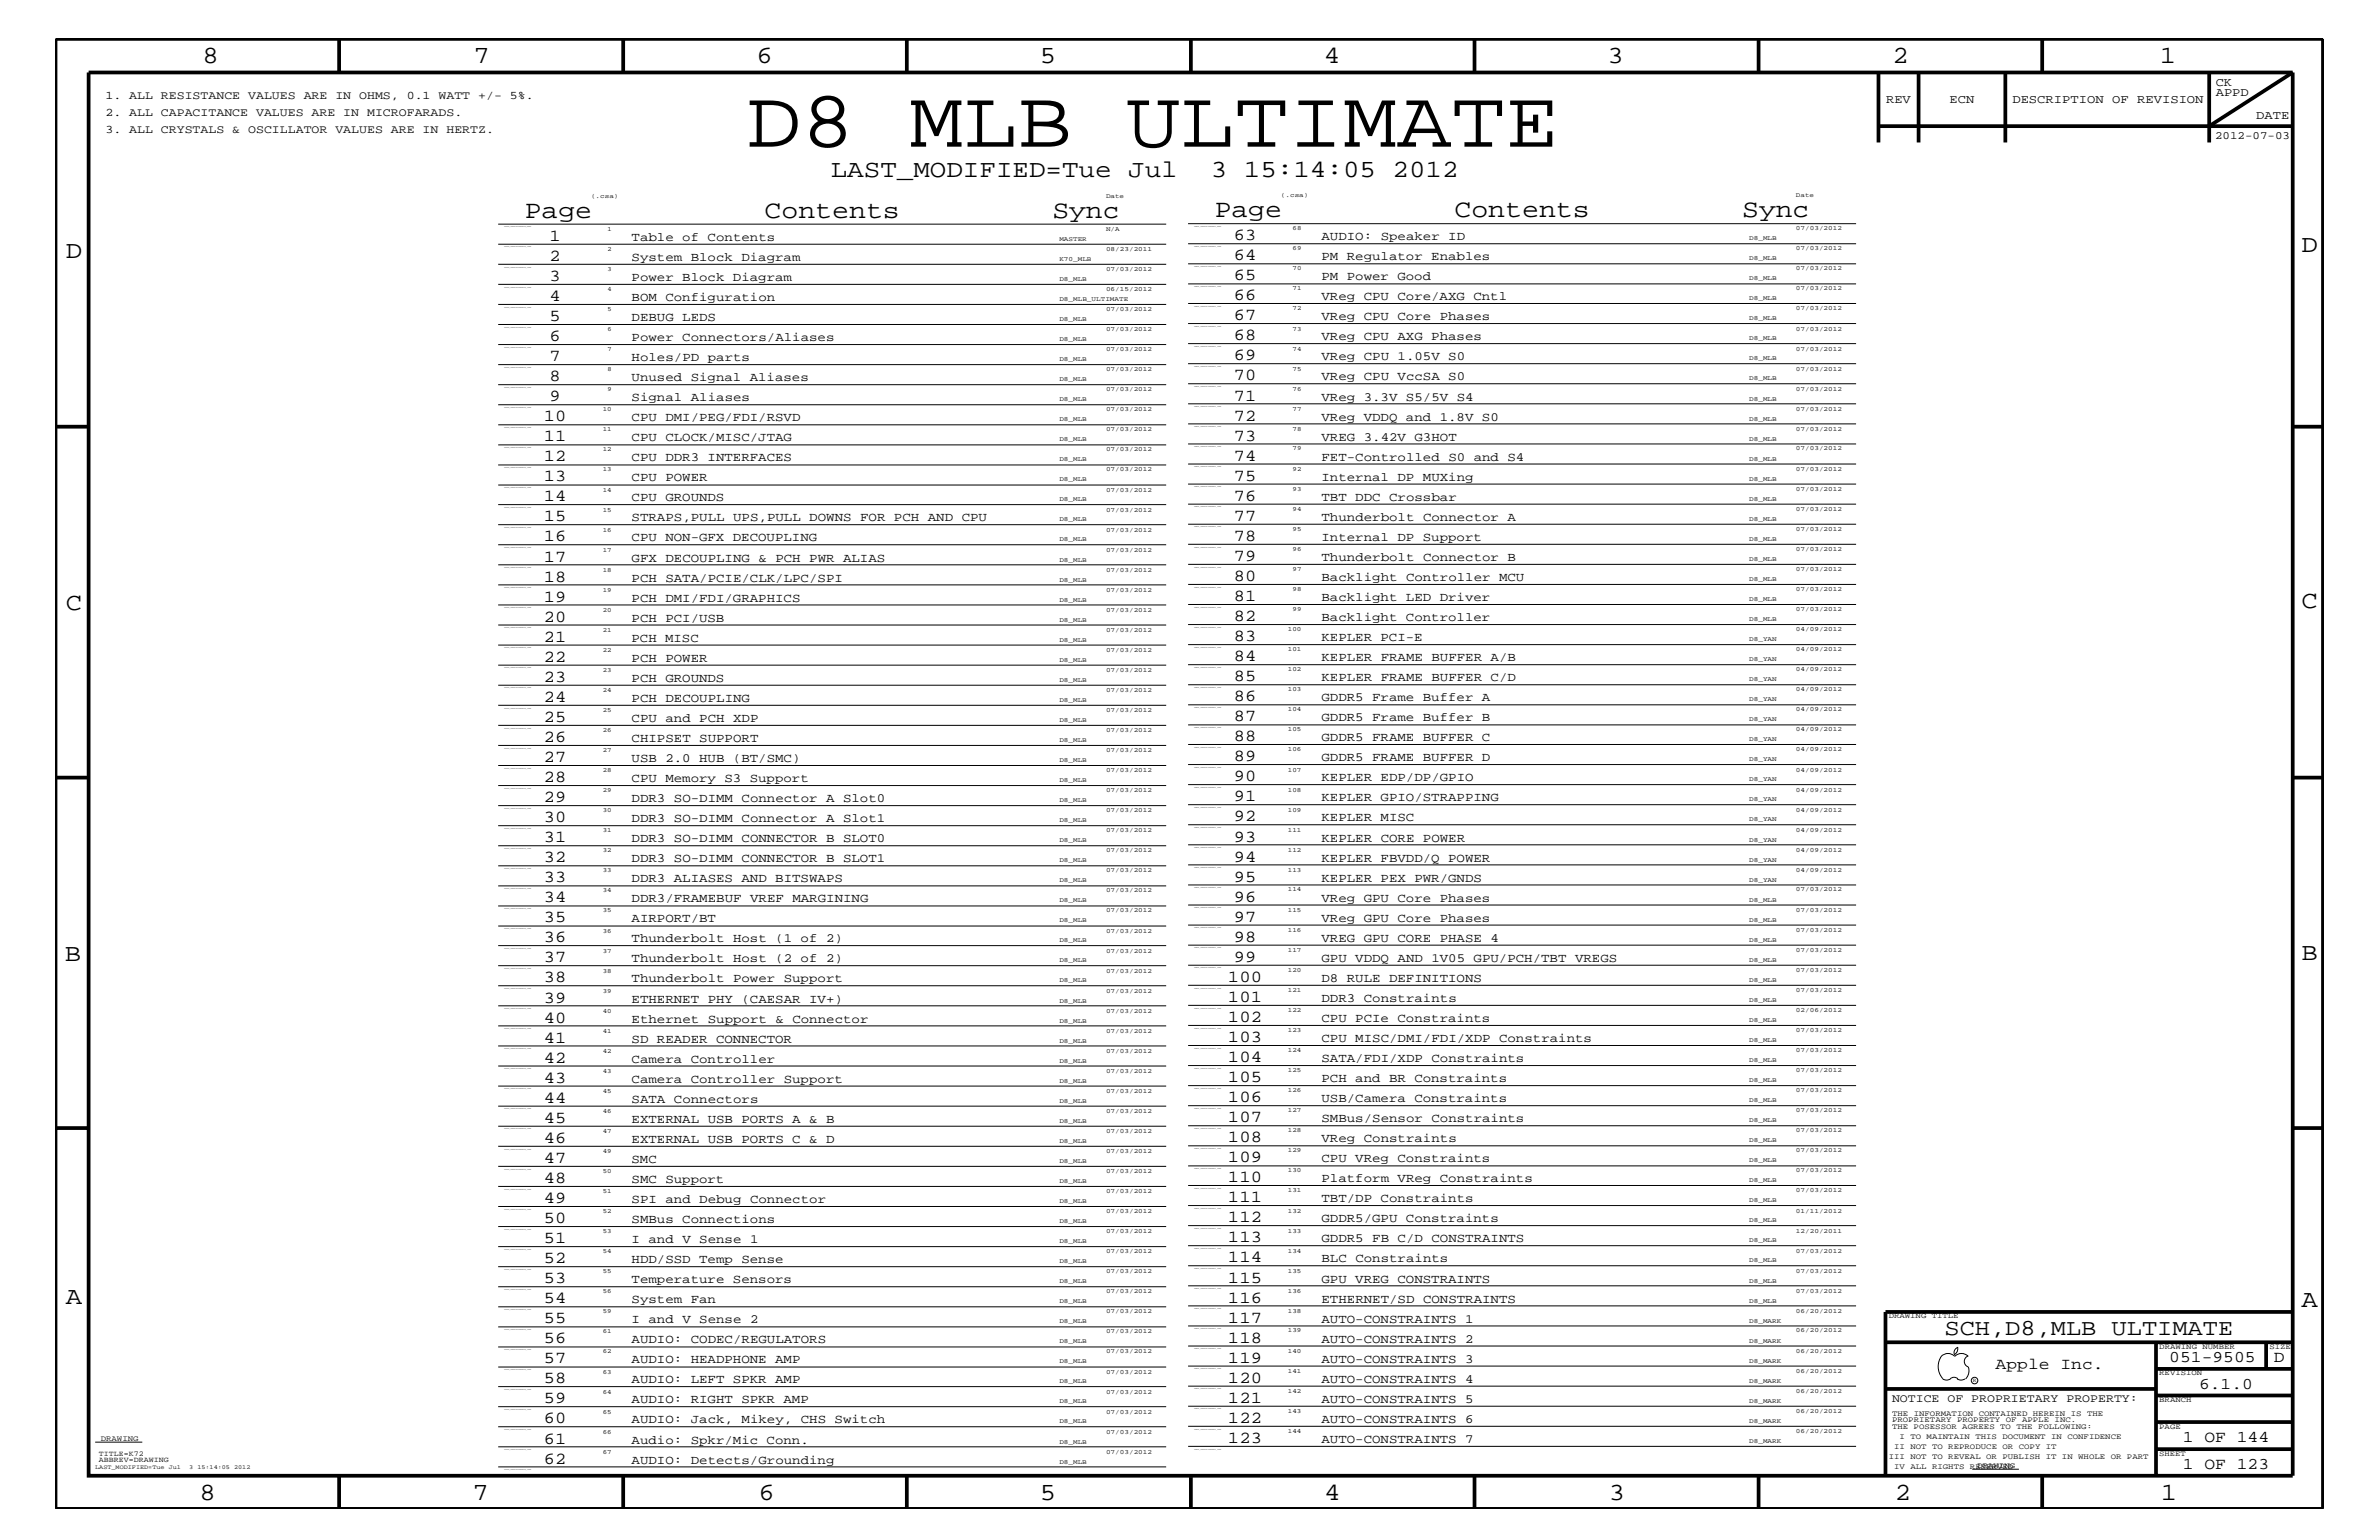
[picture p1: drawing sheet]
<svg xmlns="http://www.w3.org/2000/svg" width="432mm" height="279mm" viewBox="0 0 432 279" stroke-linecap="round" stroke-linejoin="round" font-family="sans-serif">
<defs><g id="words">
<text font-size="14.9" x="135.5" y="26.6">D8 MLB ULTIMATE</text>
<g font-size="4.6">
<text x="95.2" y="39.5">Page</text>
<text x="138.8" y="39.5">Contents</text>
<text x="191" y="39.5">Sync</text>
<text x="220.5" y="39.3">Page</text>
<text x="264" y="39.3">Contents</text>
<text x="316.2" y="39.3">Sync</text>
</g>
<g font-size="4.5">
<text x="36.7" y="11.5">8</text>
<text x="85.9" y="11.5">7</text>
<text x="137.3" y="11.5">6</text>
<text x="188.7" y="11.5">5</text>
<text x="240.3" y="11.5">4</text>
<text x="291.8" y="11.5">3</text>
<text x="343.5" y="11.5">2</text>
<text x="392" y="11.5">1</text>
<text x="150.8" y="32.2">LAST_MODIFIED=Tue Jul</text>
<text x="219.8" y="32.2">3 15:14:05 2012</text>
<text x="11.9" y="46.8">D</text>
<text x="417.7" y="45.7">D</text>
<text x="11.9" y="110.6">C</text>
<text x="417.7" y="110.3">C</text>
<text x="11.8" y="174.3">B</text>
<text x="417.7" y="174.2">B</text>
<text x="11.9" y="236.7">A</text>
<text x="417.7" y="237.1">A</text>
<text x="36.2" y="272.1">8</text>
<text x="85.8" y="272.1">7</text>
<text x="137.7" y="272.1">6</text>
<text x="188.7" y="272.1">5</text>
<text x="240.4" y="272.1">4</text>
<text x="292" y="272.1">3</text>
<text x="343.9" y="272.1">2</text>
<text x="392.2" y="272.1">1</text>
</g>
<text font-size="4.1" x="352.9" y="242.3">SCH,D8,MLB ULTIMATE</text>
<g font-size="3">
<text x="99.7" y="43.7">1</text>
<text x="99.7" y="47.4">2</text>
<text x="223.9" y="43.5">63</text>
<text x="223.9" y="47.2">64</text>
<text x="99.7" y="51">3</text>
<text x="223.9" y="50.8">65</text>
<text x="99.7" y="54.6">4</text>
<text x="99.7" y="58.3">5</text>
<text x="223.9" y="54.5">66</text>
<text x="223.9" y="58.1">67</text>
<text x="99.7" y="61.9">6</text>
<text x="99.7" y="65.6">7</text>
<text x="223.9" y="61.8">68</text>
<text x="223.9" y="65.4">69</text>
<text x="99.7" y="69.2">8</text>
<text x="223.9" y="69">70</text>
<text x="98.7" y="76.4">10</text>
<text x="99.7" y="72.8">9</text>
<text x="223.9" y="72.7">71</text>
<text x="223.9" y="76.3">72</text>
<text x="98.7" y="80">11</text>
<text x="98.7" y="83.7">12</text>
<text x="223.9" y="80">73</text>
<text x="223.9" y="83.6">74</text>
<text x="98.7" y="87.3">13</text>
<text x="223.9" y="87.2">75</text>
<text x="98.7" y="91">14</text>
<text x="98.7" y="94.6">15</text>
<text x="223.9" y="90.9">76</text>
<text x="223.9" y="94.5">77</text>
<text x="98.7" y="98.2">16</text>
<text x="98.7" y="101.9">17</text>
<text x="223.9" y="98.2">78</text>
<text x="223.9" y="101.8">79</text>
<text x="98.7" y="105.5">18</text>
<text x="223.9" y="105.4">80</text>
<text x="98.7" y="109.2">19</text>
<text x="98.7" y="112.8">20</text>
<text x="223.9" y="109.1">81</text>
<text x="223.9" y="112.7">82</text>
<text x="98.7" y="116.4">21</text>
<text x="223.9" y="116.4">83</text>
<text x="98.7" y="120.1">22</text>
<text x="98.7" y="123.7">23</text>
<text x="223.9" y="120">84</text>
<text x="223.9" y="123.6">85</text>
<text x="98.7" y="127.4">24</text>
<text x="98.7" y="131">25</text>
<text x="223.9" y="127.2">86</text>
<text x="223.9" y="130.8">87</text>
<text x="98.7" y="134.6">26</text>
<text x="223.9" y="134.5">88</text>
<text x="98.7" y="138.3">27</text>
<text x="98.7" y="141.9">28</text>
<text x="223.9" y="138.1">89</text>
<text x="223.9" y="141.8">90</text>
<text x="98.7" y="145.6">29</text>
<text x="98.7" y="149.2">30</text>
<text x="223.9" y="145.4">91</text>
<text x="223.9" y="149">92</text>
<text x="98.7" y="152.9">31</text>
<text x="223.9" y="152.7">93</text>
<text x="98.7" y="156.4">32</text>
<text x="98.7" y="160">33</text>
<text x="223.9" y="156.3">94</text>
<text x="223.9" y="160">95</text>
<text x="98.7" y="163.7">34</text>
<text x="98.7" y="167.3">35</text>
<text x="223.9" y="163.6">96</text>
<text x="223.9" y="167.2">97</text>
<text x="98.7" y="171">36</text>
<text x="223.9" y="170.9">98</text>
<text x="98.7" y="174.6">37</text>
<text x="98.7" y="178.3">38</text>
<text x="222.9" y="178.2">100</text>
<text x="223.9" y="174.5">99</text>
<text x="98.7" y="181.9">39</text>
<text x="98.7" y="185.5">40</text>
<text x="222.9" y="181.8">101</text>
<text x="222.9" y="185.4">102</text>
<text x="98.7" y="189.2">41</text>
<text x="222.9" y="189.1">103</text>
<text x="98.7" y="192.8">42</text>
<text x="98.7" y="196.5">43</text>
<text x="222.9" y="192.7">104</text>
<text x="222.9" y="196.4">105</text>
<text x="98.7" y="200.1">44</text>
<text x="98.7" y="203.7">45</text>
<text x="222.9" y="200">106</text>
<text x="222.9" y="203.6">107</text>
<text x="98.7" y="207.4">46</text>
<text x="222.9" y="207.2">108</text>
<text x="98.7" y="211">47</text>
<text x="98.7" y="214.7">48</text>
<text x="222.9" y="210.8">109</text>
<text x="222.9" y="214.5">110</text>
<text x="98.7" y="218.3">49</text>
<text x="98.7" y="221.9">50</text>
<text x="222.9" y="218.1">111</text>
<text x="222.9" y="221.8">112</text>
<text x="98.7" y="225.6">51</text>
<text x="222.9" y="225.4">113</text>
<text x="98.7" y="229.2">52</text>
<text x="98.7" y="232.9">53</text>
<text x="222.9" y="229.1">114</text>
<text x="222.9" y="232.7">115</text>
<text x="98.7" y="236.4">54</text>
<text x="222.9" y="236.3">116</text>
<text x="222.9" y="240">117</text>
<text x="98.7" y="240.1">55</text>
<text x="98.7" y="243.7">56</text>
<text x="222.9" y="243.6">118</text>
<text x="98.7" y="247.3">57</text>
<text x="98.7" y="251">58</text>
<text x="222.9" y="247.3">119</text>
<text x="222.9" y="250.9">120</text>
<text x="362.2" y="248.4">Apple Inc.</text>
<text x="393.7" y="247.1">051-9505</text>
<text x="399.2" y="252">6.1.0</text>
<text x="412.7" y="247.1">D</text>
<text x="98.7" y="254.6">59</text>
<text x="222.9" y="254.5">121</text>
<text x="98.7" y="258.3">60</text>
<text x="98.7" y="261.9">61</text>
<text x="222.9" y="258.2">122</text>
<text x="222.9" y="261.8">123</text>
<text x="396.2" y="261.6">1 OF 144</text>
<text x="98.7" y="265.5">62</text>
<text x="396.2" y="266.6">1 OF 123</text>
</g>
<g font-size="2.3">
<text x="114.6" y="43.7">Table of Contents</text>
<text x="114.6" y="47.4">System Block Diagram</text>
<text x="239.9" y="43.5">AUDIO: Speaker ID</text>
<text x="239.9" y="47.2">PM Regulator Enables</text>
<text x="114.6" y="51">Power Block Diagram</text>
<text x="239.9" y="50.8">PM Power Good</text>
<text x="114.6" y="54.6">BOM Configuration</text>
<text x="114.6" y="58.3">DEBUG LEDS</text>
<text x="239.9" y="54.5">VReg CPU Core/AXG Cntl</text>
<text x="239.9" y="58.1">VReg CPU Core Phases</text>
<text x="114.6" y="61.9">Power Connectors/Aliases</text>
<text x="114.6" y="65.6">Holes/PD parts</text>
<text x="239.9" y="61.8">VReg CPU AXG Phases</text>
<text x="239.9" y="65.4">VReg CPU 1.05V S0</text>
<text x="114.6" y="69.2">Unused Signal Aliases</text>
<text x="239.9" y="69">VReg CPU VccSA S0</text>
<text x="114.6" y="72.8">Signal Aliases</text>
<text x="114.6" y="76.4">CPU DMI/PEG/FDI/RSVD</text>
<text x="239.9" y="72.7">VReg 3.3V S5/5V S4</text>
<text x="239.9" y="76.3">VReg VDDQ and 1.8V S0</text>
<text x="114.6" y="80">CPU CLOCK/MISC/JTAG</text>
<text x="114.6" y="83.7">CPU DDR3 INTERFACES</text>
<text x="239.9" y="80">VREG 3.42V G3HOT</text>
<text x="239.9" y="83.6">FET-Controlled S0 and S4</text>
<text x="114.6" y="87.3">CPU POWER</text>
<text x="239.9" y="87.2">Internal DP MUXing</text>
<text x="114.6" y="91">CPU GROUNDS</text>
<text x="114.6" y="94.6">STRAPS,PULL UPS,PULL DOWNS FOR PCH AND CPU</text>
<text x="239.9" y="90.9">TBT DDC Crossbar</text>
<text x="239.9" y="94.5">Thunderbolt Connector A</text>
<text x="114.6" y="98.2">CPU NON-GFX DECOUPLING</text>
<text x="114.6" y="101.9">GFX DECOUPLING &amp; PCH PWR ALIAS</text>
<text x="239.9" y="98.2">Internal DP Support</text>
<text x="239.9" y="101.8">Thunderbolt Connector B</text>
<text x="114.6" y="105.5">PCH SATA/PCIE/CLK/LPC/SPI</text>
<text x="239.9" y="105.4">Backlight Controller MCU</text>
<text x="114.6" y="109.2">PCH DMI/FDI/GRAPHICS</text>
<text x="114.6" y="112.8">PCH PCI/USB</text>
<text x="239.9" y="109.1">Backlight LED Driver</text>
<text x="239.9" y="112.7">Backlight Controller</text>
<text x="114.6" y="116.4">PCH MISC</text>
<text x="239.9" y="116.4">KEPLER PCI-E</text>
<text x="114.6" y="120.1">PCH POWER</text>
<text x="114.6" y="123.7">PCH GROUNDS</text>
<text x="239.9" y="120">KEPLER FRAME BUFFER A/B</text>
<text x="239.9" y="123.6">KEPLER FRAME BUFFER C/D</text>
<text x="114.6" y="127.4">PCH DECOUPLING</text>
<text x="114.6" y="131">CPU and PCH XDP</text>
<text x="239.9" y="127.2">GDDR5 Frame Buffer A</text>
<text x="239.9" y="130.8">GDDR5 Frame Buffer B</text>
<text x="114.6" y="134.6">CHIPSET SUPPORT</text>
<text x="239.9" y="134.5">GDDR5 FRAME BUFFER C</text>
<text x="114.6" y="138.3">USB 2.0 HUB (BT/SMC)</text>
<text x="114.6" y="141.9">CPU Memory S3 Support</text>
<text x="239.9" y="138.1">GDDR5 FRAME BUFFER D</text>
<text x="239.9" y="141.8">KEPLER EDP/DP/GPIO</text>
<text x="114.6" y="145.6">DDR3 SO-DIMM Connector A Slot0</text>
<text x="114.6" y="149.2">DDR3 SO-DIMM Connector A Slot1</text>
<text x="239.9" y="145.4">KEPLER GPIO/STRAPPING</text>
<text x="239.9" y="149">KEPLER MISC</text>
<text x="114.6" y="152.9">DDR3 SO-DIMM CONNECTOR B SLOT0</text>
<text x="239.9" y="152.7">KEPLER CORE POWER</text>
<text x="114.6" y="156.4">DDR3 SO-DIMM CONNECTOR B SLOT1</text>
<text x="114.6" y="160">DDR3 ALIASES AND BITSWAPS</text>
<text x="239.9" y="156.3">KEPLER FBVDD/Q POWER</text>
<text x="239.9" y="160">KEPLER PEX PWR/GNDS</text>
<text x="114.6" y="163.7">DDR3/FRAMEBUF VREF MARGINING</text>
<text x="114.6" y="167.3">AIRPORT/BT</text>
<text x="239.9" y="163.6">VReg GPU Core Phases</text>
<text x="239.9" y="167.2">VReg GPU Core Phases</text>
<text x="114.6" y="171">Thunderbolt Host (1 of 2)</text>
<text x="239.9" y="170.9">VREG GPU CORE PHASE 4</text>
<text x="114.6" y="174.6">Thunderbolt Host (2 of 2)</text>
<text x="114.6" y="178.3">Thunderbolt Power Support</text>
<text x="239.9" y="174.5">GPU VDDQ AND 1V05 GPU/PCH/TBT VREGS</text>
<text x="239.9" y="178.2">D8 RULE DEFINITIONS</text>
<text x="114.6" y="181.9">ETHERNET PHY (CAESAR IV+)</text>
<text x="114.6" y="185.5">Ethernet Support &amp; Connector</text>
<text x="239.9" y="181.8">DDR3 Constraints</text>
<text x="239.9" y="185.4">CPU PCIe Constraints</text>
<text x="114.6" y="189.2">SD READER CONNECTOR</text>
<text x="239.9" y="189.1">CPU MISC/DMI/FDI/XDP Constraints</text>
<text x="114.6" y="192.8">Camera Controller</text>
<text x="114.6" y="196.5">Camera Controller Support</text>
<text x="239.9" y="192.7">SATA/FDI/XDP Constraints</text>
<text x="239.9" y="196.4">PCH and BR Constraints</text>
<text x="114.6" y="200.1">SATA Connectors</text>
<text x="114.6" y="203.7">EXTERNAL USB PORTS A &amp; B</text>
<text x="239.9" y="200">USB/Camera Constraints</text>
<text x="239.9" y="203.6">SMBus/Sensor Constraints</text>
<text x="114.6" y="207.4">EXTERNAL USB PORTS C &amp; D</text>
<text x="239.9" y="207.2">VReg Constraints</text>
<text x="114.6" y="211">SMC</text>
<text x="114.6" y="214.7">SMC Support</text>
<text x="239.9" y="210.8">CPU VReg Constraints</text>
<text x="239.9" y="214.5">Platform VReg Constraints</text>
<text x="114.6" y="218.3">SPI and Debug Connector</text>
<text x="114.6" y="221.9">SMBus Connections</text>
<text x="239.9" y="218.1">TBT/DP Constraints</text>
<text x="239.9" y="221.8">GDDR5/GPU Constraints</text>
<text x="114.6" y="225.6">I and V Sense 1</text>
<text x="239.9" y="225.4">GDDR5 FB C/D CONSTRAINTS</text>
<text x="114.6" y="229.2">HDD/SSD Temp Sense</text>
<text x="114.6" y="232.9">Temperature Sensors</text>
<text x="239.9" y="229.1">BLC Constraints</text>
<text x="239.9" y="232.7">GPU VREG CONSTRAINTS</text>
<text x="114.6" y="236.4">System Fan</text>
<text x="239.9" y="236.3">ETHERNET/SD CONSTRAINTS</text>
<text x="239.9" y="240">AUTO-CONSTRAINTS 1</text>
<text x="114.6" y="240.1">I and V Sense 2</text>
<text x="114.6" y="243.7">AUDIO: CODEC/REGULATORS</text>
<text x="239.9" y="243.6">AUTO-CONSTRAINTS 2</text>
<text x="114.6" y="247.3">AUDIO: HEADPHONE AMP</text>
<text x="114.6" y="251">AUDIO: LEFT SPKR AMP</text>
<text x="239.9" y="247.3">AUTO-CONSTRAINTS 3</text>
<text x="239.9" y="250.9">AUTO-CONSTRAINTS 4</text>
<text x="114.6" y="254.6">AUDIO: RIGHT SPKR AMP</text>
<text x="239.9" y="254.5">AUTO-CONSTRAINTS 5</text>
<text x="114.6" y="258.3">AUDIO: Jack, Mikey, CHS Switch</text>
<text x="114.6" y="261.9">Audio: Spkr/Mic Conn.</text>
<text x="239.9" y="258.2">AUTO-CONSTRAINTS 6</text>
<text x="239.9" y="261.8">AUTO-CONSTRAINTS 7</text>
<text x="114.6" y="265.5">AUDIO: Detects/Grounding</text>
</g>
<g font-size="2.2">
<text x="402.2" y="15.6">CK</text>
<text x="402.2" y="17.4">APPD</text>
<text x="342.3" y="18.7">REV</text>
<text x="353.9" y="18.7">ECN</text>
<text x="365.3" y="18.7">DESCRIPTION OF REVISION</text>
<text x="409.5" y="21.6">DATE</text>
</g>
<g font-size="2.1">
<text x="19.1" y="18">1. ALL RESISTANCE VALUES ARE IN OHMS, 0.1 WATT +/- 5%.</text>
<text x="19.1" y="21">2. ALL CAPACITANCE VALUES ARE IN MICROFARADS.</text>
<text x="19.1" y="24.1">3. ALL CRYSTALS &amp; OSCILLATOR VALUES ARE IN HERTZ.</text>
<text x="343.4" y="254.4">NOTICE OF PROPRIETARY PROPERTY:</text>
</g>
<text font-size="2" x="402" y="25.3">2012-07-03</text>
<g font-size="1.4">
<text x="342.8" y="239.2">DRAWING TITLE</text>
<text x="391.9" y="244.7">DRAWING NUMBER</text>
<text x="411.9" y="244.7">SIZE</text>
<text x="391.9" y="249.5">REVISION</text>
<text x="343.4" y="256.8">THE INFORMATION CONTAINED HEREIN IS THE</text>
<text x="391.9" y="254.4">BRANCH</text>
<text x="18.3" y="261.4">DRAWING</text>
<text x="343.4" y="258">PROPRIETARY PROPERTY OF APPLE INC.</text>
<text x="343.4" y="259.3">THE POSESSOR AGREES TO THE FOLLOWING:</text>
<text x="343.8" y="262.9">II NOT TO REPRODUCE OR COPY IT</text>
<text x="344.8" y="261.1">I TO MAINTAIN THIS DOCUMENT IN CONFIDENCE</text>
<text x="391.9" y="259.3">PAGE</text>
<text x="17.9" y="264.1">TITLE=K72</text>
<text x="17.9" y="265.3">ABBREV=DRAWING</text>
<text x="342.8" y="264.7">III NOT TO REVEAL OR PUBLISH IT IN WHOLE OR PART</text>
<text x="343.8" y="266.6">IV ALL RIGHTS RESERVED</text>
<text x="358.9" y="266.3">DRAWING</text>
<text x="391.9" y="264.1">SHEET</text>
</g>
<g font-size="1.2">
<text x="107.3" y="35.8">(.csa)</text>
<text x="200.7" y="35.8">Date</text>
<text x="232.5" y="35.7">(.csa)</text>
<text x="326" y="35.7">Date</text>
<text x="110.2" y="41.9">1</text>
<text x="200.7" y="41.9">N/A</text>
<text x="234.6" y="41.8">68</text>
<text x="326" y="41.8">07/03/2012</text>
<text x="110.2" y="45.5">2</text>
<text x="192.3" y="43.7">MASTER</text>
<text x="192.3" y="47.4">K70_MLB</text>
<text x="200.7" y="45.5">08/23/2011</text>
<text x="234.6" y="45.4">69</text>
<text x="317.5" y="43.5">D8_MLB</text>
<text x="317.5" y="47.2">D8_MLB</text>
<text x="326" y="45.4">07/03/2012</text>
<text x="110.2" y="49.1">3</text>
<text x="110.2" y="52.8">4</text>
<text x="192.3" y="51">D8_MLB</text>
<text x="200.7" y="49.1">07/03/2012</text>
<text x="200.7" y="52.8">06/15/2012</text>
<text x="234.6" y="49.1">70</text>
<text x="234.6" y="52.7">71</text>
<text x="317.5" y="50.8">D8_MLB</text>
<text x="326" y="49.1">07/03/2012</text>
<text x="326" y="52.7">07/03/2012</text>
<text x="110.2" y="56.4">5</text>
<text x="192.3" y="54.6">D8_MLB_ULTIMATE</text>
<text x="192.3" y="58.3">D8_MLB</text>
<text x="200.7" y="56.4">07/03/2012</text>
<text x="234.6" y="56.3">72</text>
<text x="234.6" y="60">73</text>
<text x="317.5" y="54.5">D8_MLB</text>
<text x="317.5" y="58.1">D8_MLB</text>
<text x="326" y="56.3">07/03/2012</text>
<text x="326" y="60">07/03/2012</text>
<text x="110.2" y="60.1">6</text>
<text x="110.2" y="63.7">7</text>
<text x="192.3" y="61.9">D8_MLB</text>
<text x="192.3" y="65.6">D8_MLB</text>
<text x="200.7" y="60.1">07/03/2012</text>
<text x="200.7" y="63.7">07/03/2012</text>
<text x="234.6" y="63.6">74</text>
<text x="317.5" y="61.8">D8_MLB</text>
<text x="317.5" y="65.4">D8_MLB</text>
<text x="326" y="63.6">07/03/2012</text>
<text x="110.2" y="67.3">8</text>
<text x="110.2" y="71">9</text>
<text x="192.3" y="69.2">D8_MLB</text>
<text x="200.7" y="67.3">07/03/2012</text>
<text x="200.7" y="71">07/03/2012</text>
<text x="234.6" y="67.3">75</text>
<text x="234.6" y="70.9">76</text>
<text x="317.5" y="69">D8_MLB</text>
<text x="326" y="67.3">07/03/2012</text>
<text x="326" y="70.9">07/03/2012</text>
<text x="109.4" y="74.6">10</text>
<text x="192.3" y="72.8">D8_MLB</text>
<text x="192.3" y="76.4">D8_MLB</text>
<text x="200.7" y="74.6">07/03/2012</text>
<text x="234.6" y="74.5">77</text>
<text x="317.5" y="72.7">D8_MLB</text>
<text x="317.5" y="76.3">D8_MLB</text>
<text x="326" y="74.5">07/03/2012</text>
<text x="109.4" y="78.3">11</text>
<text x="109.4" y="81.9">12</text>
<text x="192.3" y="80">D8_MLB</text>
<text x="192.3" y="83.7">D8_MLB</text>
<text x="200.7" y="78.3">07/03/2012</text>
<text x="200.7" y="81.9">07/03/2012</text>
<text x="234.6" y="78.2">78</text>
<text x="234.6" y="81.7">79</text>
<text x="317.5" y="80">D8_MLB</text>
<text x="317.5" y="83.6">D8_MLB</text>
<text x="326" y="78.2">07/03/2012</text>
<text x="326" y="81.7">07/03/2012</text>
<text x="109.4" y="85.5">13</text>
<text x="109.4" y="89.2">14</text>
<text x="192.3" y="87.3">D8_MLB</text>
<text x="200.7" y="85.5">07/03/2012</text>
<text x="200.7" y="89.2">07/03/2012</text>
<text x="234.6" y="85.4">92</text>
<text x="234.6" y="89">93</text>
<text x="317.5" y="87.2">D8_MLB</text>
<text x="326" y="85.4">07/03/2012</text>
<text x="326" y="89">07/03/2012</text>
<text x="109.4" y="92.8">15</text>
<text x="192.3" y="91">D8_MLB</text>
<text x="192.3" y="94.6">D8_MLB</text>
<text x="200.7" y="92.8">07/03/2012</text>
<text x="234.6" y="92.7">94</text>
<text x="317.5" y="90.9">D8_MLB</text>
<text x="317.5" y="94.5">D8_MLB</text>
<text x="326" y="92.7">07/03/2012</text>
<text x="109.4" y="96.5">16</text>
<text x="109.4" y="100.1">17</text>
<text x="192.3" y="98.2">D8_MLB</text>
<text x="192.3" y="101.9">D8_MLB</text>
<text x="200.7" y="96.5">07/03/2012</text>
<text x="200.7" y="100.1">07/03/2012</text>
<text x="234.6" y="96.3">95</text>
<text x="234.6" y="99.9">96</text>
<text x="317.5" y="98.2">D8_MLB</text>
<text x="317.5" y="101.8">D8_MLB</text>
<text x="326" y="96.3">07/03/2012</text>
<text x="326" y="99.9">07/03/2012</text>
<text x="109.4" y="103.7">18</text>
<text x="109.4" y="107.4">19</text>
<text x="192.3" y="105.5">D8_MLB</text>
<text x="200.7" y="103.7">07/03/2012</text>
<text x="200.7" y="107.4">07/03/2012</text>
<text x="234.6" y="103.6">97</text>
<text x="234.6" y="107.2">98</text>
<text x="317.5" y="105.4">D8_MLB</text>
<text x="326" y="103.6">07/03/2012</text>
<text x="326" y="107.2">07/03/2012</text>
<text x="109.4" y="111">20</text>
<text x="192.3" y="109.2">D8_MLB</text>
<text x="192.3" y="112.8">D8_MLB</text>
<text x="200.7" y="111">07/03/2012</text>
<text x="234.6" y="110.9">99</text>
<text x="317.5" y="109.1">D8_MLB</text>
<text x="317.5" y="112.7">D8_MLB</text>
<text x="326" y="110.9">07/03/2012</text>
<text x="109.4" y="114.7">21</text>
<text x="109.4" y="118.2">22</text>
<text x="192.3" y="116.4">D8_MLB</text>
<text x="200.7" y="114.7">07/03/2012</text>
<text x="200.7" y="118.2">07/03/2012</text>
<text x="233.8" y="114.5">100</text>
<text x="233.8" y="118.1">101</text>
<text x="317.5" y="116.4">D8_YAN</text>
<text x="326" y="114.5">04/09/2012</text>
<text x="326" y="118.1">04/09/2012</text>
<text x="109.4" y="121.9">23</text>
<text x="109.4" y="125.5">24</text>
<text x="192.3" y="120.1">D8_MLB</text>
<text x="192.3" y="123.7">D8_MLB</text>
<text x="200.7" y="121.9">07/03/2012</text>
<text x="200.7" y="125.5">07/03/2012</text>
<text x="233.8" y="121.8">102</text>
<text x="233.8" y="125.4">103</text>
<text x="317.5" y="120">D8_YAN</text>
<text x="317.5" y="123.6">D8_YAN</text>
<text x="326" y="121.8">04/09/2012</text>
<text x="326" y="125.4">04/09/2012</text>
<text x="109.4" y="129.1">25</text>
<text x="192.3" y="127.4">D8_MLB</text>
<text x="192.3" y="131">D8_MLB</text>
<text x="200.7" y="129.1">07/03/2012</text>
<text x="233.8" y="129.1">104</text>
<text x="317.5" y="127.2">D8_YAN</text>
<text x="317.5" y="130.8">D8_YAN</text>
<text x="326" y="129.1">04/09/2012</text>
<text x="109.4" y="132.8">26</text>
<text x="109.4" y="136.4">27</text>
<text x="192.3" y="134.6">D8_MLB</text>
<text x="200.7" y="132.8">07/03/2012</text>
<text x="200.7" y="136.4">07/03/2012</text>
<text x="233.8" y="132.7">105</text>
<text x="233.8" y="136.3">106</text>
<text x="317.5" y="134.5">D8_YAN</text>
<text x="326" y="132.7">04/09/2012</text>
<text x="326" y="136.3">04/09/2012</text>
<text x="109.4" y="140.1">28</text>
<text x="109.4" y="143.7">29</text>
<text x="192.3" y="138.3">D8_MLB</text>
<text x="192.3" y="141.9">D8_MLB</text>
<text x="200.7" y="140.1">07/03/2012</text>
<text x="200.7" y="143.7">07/03/2012</text>
<text x="233.8" y="140">107</text>
<text x="233.8" y="143.6">108</text>
<text x="317.5" y="138.1">D8_YAN</text>
<text x="317.5" y="141.8">D8_YAN</text>
<text x="326" y="140">04/09/2012</text>
<text x="326" y="143.6">04/09/2012</text>
<text x="109.4" y="147.3">30</text>
<text x="192.3" y="145.6">D8_MLB</text>
<text x="192.3" y="149.2">D8_MLB</text>
<text x="200.7" y="147.3">07/03/2012</text>
<text x="233.8" y="147.3">109</text>
<text x="317.5" y="145.4">D8_YAN</text>
<text x="317.5" y="149">D8_YAN</text>
<text x="326" y="147.3">04/09/2012</text>
<text x="109.4" y="151">31</text>
<text x="109.4" y="154.6">32</text>
<text x="192.3" y="152.9">D8_MLB</text>
<text x="200.7" y="151">07/03/2012</text>
<text x="200.7" y="154.6">07/03/2012</text>
<text x="233.8" y="150.9">111</text>
<text x="233.8" y="154.5">112</text>
<text x="317.5" y="152.7">D8_YAN</text>
<text x="326" y="150.9">04/09/2012</text>
<text x="326" y="154.5">04/09/2012</text>
<text x="109.4" y="158.3">33</text>
<text x="109.4" y="161.9">34</text>
<text x="192.3" y="156.4">D8_MLB</text>
<text x="192.3" y="160">D8_MLB</text>
<text x="200.7" y="158.3">07/03/2012</text>
<text x="200.7" y="161.9">07/03/2012</text>
<text x="233.8" y="158.2">113</text>
<text x="233.8" y="161.7">114</text>
<text x="317.5" y="156.3">D8_YAN</text>
<text x="317.5" y="160">D8_YAN</text>
<text x="326" y="158.2">04/09/2012</text>
<text x="326" y="161.7">07/03/2012</text>
<text x="109.4" y="165.6">35</text>
<text x="192.3" y="163.7">D8_MLB</text>
<text x="192.3" y="167.3">D8_MLB</text>
<text x="200.7" y="165.6">07/03/2012</text>
<text x="233.8" y="165.4">115</text>
<text x="317.5" y="163.6">D8_MLB</text>
<text x="317.5" y="167.2">D8_MLB</text>
<text x="326" y="165.4">07/03/2012</text>
<text x="109.4" y="169.2">36</text>
<text x="109.4" y="172.8">37</text>
<text x="192.3" y="171">D8_MLB</text>
<text x="200.7" y="169.2">07/03/2012</text>
<text x="200.7" y="172.8">07/03/2012</text>
<text x="233.8" y="169">116</text>
<text x="233.8" y="172.7">117</text>
<text x="317.5" y="170.9">D8_MLB</text>
<text x="326" y="169">07/03/2012</text>
<text x="326" y="172.7">07/03/2012</text>
<text x="109.4" y="176.5">38</text>
<text x="192.3" y="174.6">D8_MLB</text>
<text x="192.3" y="178.3">D8_MLB</text>
<text x="200.7" y="176.5">07/03/2012</text>
<text x="233.8" y="176.3">120</text>
<text x="233.8" y="179.9">121</text>
<text x="317.5" y="174.5">D8_MLB</text>
<text x="317.5" y="178.2">D8_MLB</text>
<text x="326" y="176.3">07/03/2012</text>
<text x="326" y="179.9">07/03/2012</text>
<text x="109.4" y="180.1">39</text>
<text x="109.4" y="183.8">40</text>
<text x="192.3" y="181.9">D8_MLB</text>
<text x="192.3" y="185.5">D8_MLB</text>
<text x="200.7" y="180.1">07/03/2012</text>
<text x="200.7" y="183.8">07/03/2012</text>
<text x="233.8" y="183.6">122</text>
<text x="317.5" y="181.8">D8_MLB</text>
<text x="317.5" y="185.4">D8_MLB</text>
<text x="326" y="183.6">02/06/2012</text>
<text x="109.4" y="187.4">41</text>
<text x="109.4" y="191">42</text>
<text x="192.3" y="189.2">D8_MLB</text>
<text x="200.7" y="187.4">07/03/2012</text>
<text x="200.7" y="191">07/03/2012</text>
<text x="233.8" y="187.2">123</text>
<text x="233.8" y="190.9">124</text>
<text x="317.5" y="189.1">D8_MLB</text>
<text x="326" y="187.2">07/03/2012</text>
<text x="326" y="190.9">07/03/2012</text>
<text x="109.4" y="194.7">43</text>
<text x="192.3" y="192.8">D8_MLB</text>
<text x="192.3" y="196.5">D8_MLB</text>
<text x="200.7" y="194.7">07/03/2012</text>
<text x="233.8" y="194.5">125</text>
<text x="317.5" y="192.7">D8_MLB</text>
<text x="317.5" y="196.4">D8_MLB</text>
<text x="326" y="194.5">07/03/2012</text>
<text x="109.4" y="198.2">45</text>
<text x="109.4" y="201.9">46</text>
<text x="192.3" y="200.1">D8_MLB</text>
<text x="192.3" y="203.7">D8_MLB</text>
<text x="200.7" y="198.2">07/03/2012</text>
<text x="200.7" y="201.9">07/03/2012</text>
<text x="233.8" y="198.1">126</text>
<text x="233.8" y="201.8">127</text>
<text x="317.5" y="200">D8_MLB</text>
<text x="317.5" y="203.6">D8_MLB</text>
<text x="326" y="198.1">07/03/2012</text>
<text x="326" y="201.8">07/03/2012</text>
<text x="109.4" y="205.5">47</text>
<text x="109.4" y="209.2">49</text>
<text x="192.3" y="207.4">D8_MLB</text>
<text x="200.7" y="205.5">07/03/2012</text>
<text x="200.7" y="209.2">07/03/2012</text>
<text x="233.8" y="205.4">128</text>
<text x="233.8" y="209.1">129</text>
<text x="317.5" y="207.2">D8_MLB</text>
<text x="326" y="205.4">07/03/2012</text>
<text x="326" y="209.1">07/03/2012</text>
<text x="109.4" y="212.8">50</text>
<text x="192.3" y="211">D8_MLB</text>
<text x="192.3" y="214.7">D8_MLB</text>
<text x="200.7" y="212.8">07/03/2012</text>
<text x="233.8" y="212.7">130</text>
<text x="317.5" y="210.8">D8_MLB</text>
<text x="317.5" y="214.5">D8_MLB</text>
<text x="326" y="212.7">07/03/2012</text>
<text x="109.4" y="216.4">51</text>
<text x="109.4" y="220.1">52</text>
<text x="192.3" y="218.3">D8_MLB</text>
<text x="192.3" y="221.9">D8_MLB</text>
<text x="200.7" y="216.4">07/03/2012</text>
<text x="200.7" y="220.1">07/03/2012</text>
<text x="233.8" y="216.4">131</text>
<text x="233.8" y="220">132</text>
<text x="317.5" y="218.1">D8_MLB</text>
<text x="317.5" y="221.8">D8_MLB</text>
<text x="326" y="216.4">07/03/2012</text>
<text x="326" y="220">01/11/2012</text>
<text x="109.4" y="223.7">53</text>
<text x="109.4" y="227.4">54</text>
<text x="192.3" y="225.6">D8_MLB</text>
<text x="200.7" y="223.7">07/03/2012</text>
<text x="200.7" y="227.4">07/03/2012</text>
<text x="233.8" y="223.6">133</text>
<text x="233.8" y="227.3">134</text>
<text x="317.5" y="225.4">D8_MLB</text>
<text x="326" y="223.6">12/20/2011</text>
<text x="326" y="227.3">07/03/2012</text>
<text x="109.4" y="231">55</text>
<text x="192.3" y="229.2">D8_MLB</text>
<text x="192.3" y="232.9">D8_MLB</text>
<text x="200.7" y="231">07/03/2012</text>
<text x="233.8" y="230.9">135</text>
<text x="317.5" y="229.1">D8_MLB</text>
<text x="317.5" y="232.7">D8_MLB</text>
<text x="326" y="230.9">07/03/2012</text>
<text x="109.4" y="234.6">56</text>
<text x="109.4" y="238.3">59</text>
<text x="192.3" y="236.4">D8_MLB</text>
<text x="200.7" y="234.6">07/03/2012</text>
<text x="200.7" y="238.3">07/03/2012</text>
<text x="233.8" y="234.6">136</text>
<text x="233.8" y="238.2">138</text>
<text x="317.5" y="236.3">D8_MLB</text>
<text x="317.5" y="240">D8_MARK</text>
<text x="326" y="234.6">07/03/2012</text>
<text x="326" y="238.2">06/20/2012</text>
<text x="109.4" y="241.9">61</text>
<text x="109.4" y="245.6">62</text>
<text x="192.3" y="240.1">D8_MLB</text>
<text x="192.3" y="243.7">D8_MLB</text>
<text x="200.7" y="241.9">07/03/2012</text>
<text x="200.7" y="245.6">07/03/2012</text>
<text x="233.8" y="241.8">139</text>
<text x="233.8" y="245.4">140</text>
<text x="317.5" y="243.6">D8_MARK</text>
<text x="326" y="241.8">06/20/2012</text>
<text x="326" y="245.4">06/20/2012</text>
<text x="109.4" y="249.2">63</text>
<text x="192.3" y="247.3">D8_MLB</text>
<text x="192.3" y="251">D8_MLB</text>
<text x="200.7" y="249.2">07/03/2012</text>
<text x="233.8" y="249">141</text>
<text x="317.5" y="247.3">D8_MARK</text>
<text x="317.5" y="250.9">D8_MARK</text>
<text x="326" y="249">06/20/2012</text>
<text x="109.4" y="252.8">64</text>
<text x="109.4" y="256.5">65</text>
<text x="192.3" y="254.6">D8_MLB</text>
<text x="200.7" y="252.8">07/03/2012</text>
<text x="200.7" y="256.5">07/03/2012</text>
<text x="233.8" y="252.7">142</text>
<text x="233.8" y="256.3">143</text>
<text x="317.5" y="254.5">D8_MARK</text>
<text x="326" y="252.7">06/20/2012</text>
<text x="326" y="256.3">06/20/2012</text>
<text x="109.4" y="260.1">66</text>
<text x="109.4" y="263.8">67</text>
<text x="192.3" y="258.3">D8_MLB</text>
<text x="192.3" y="261.9">D8_MLB</text>
<text x="200.7" y="260.1">07/03/2012</text>
<text x="200.7" y="263.8">07/03/2012</text>
<text x="233.8" y="260">144</text>
<text x="317.5" y="258.2">D8_MARK</text>
<text x="317.5" y="261.8">D8_MARK</text>
<text x="326" y="260">06/20/2012</text>
<text x="192.3" y="265.5">D8_MLB</text>
</g>
<g font-size="1.1">
<text x="17.3" y="266.6">LAST_MODIFIED=Tue Jul</text>
<text x="34.3" y="266.6">3 15:14:05 2012</text>
</g>
<text font-size="1" x="358.1" y="250.7">R</text>
<g font-size=".3">
<text x="91.5" y="41.3">TABLE_TABLEOFCONTENTS_HEAD</text>
<text x="216.7" y="41.2">TABLE_TABLEOFCONTENTS_HEAD</text>
<text x="91.5" y="44.9">TABLE_TABLEOFCONTENTS_ITEM</text>
<text x="216.7" y="44.8">TABLE_TABLEOFCONTENTS_ITEM</text>
<text x="91.5" y="48.5">TABLE_TABLEOFCONTENTS_ITEM</text>
<text x="91.5" y="52.2">TABLE_TABLEOFCONTENTS_ITEM</text>
<text x="216.7" y="48.5">TABLE_TABLEOFCONTENTS_ITEM</text>
<text x="216.7" y="52.1">TABLE_TABLEOFCONTENTS_ITEM</text>
<text x="91.5" y="55.8">TABLE_TABLEOFCONTENTS_ITEM</text>
<text x="91.5" y="59.5">TABLE_TABLEOFCONTENTS_ITEM</text>
<text x="216.7" y="55.7">TABLE_TABLEOFCONTENTS_ITEM</text>
<text x="216.7" y="59.4">TABLE_TABLEOFCONTENTS_ITEM</text>
<text x="91.5" y="63.1">TABLE_TABLEOFCONTENTS_ITEM</text>
<text x="216.7" y="63">TABLE_TABLEOFCONTENTS_ITEM</text>
<text x="91.5" y="66.7">TABLE_TABLEOFCONTENTS_ITEM</text>
<text x="91.5" y="70.4">TABLE_TABLEOFCONTENTS_ITEM</text>
<text x="216.7" y="66.7">TABLE_TABLEOFCONTENTS_ITEM</text>
<text x="216.7" y="70.2">TABLE_TABLEOFCONTENTS_ITEM</text>
<text x="91.5" y="74">TABLE_TABLEOFCONTENTS_ITEM</text>
<text x="91.5" y="77.7">TABLE_TABLEOFCONTENTS_ITEM</text>
<text x="216.7" y="73.9">TABLE_TABLEOFCONTENTS_ITEM</text>
<text x="216.7" y="77.5">TABLE_TABLEOFCONTENTS_ITEM</text>
<text x="91.5" y="81.3">TABLE_TABLEOFCONTENTS_ITEM</text>
<text x="216.7" y="81.1">TABLE_TABLEOFCONTENTS_ITEM</text>
<text x="91.5" y="84.9">TABLE_TABLEOFCONTENTS_ITEM</text>
<text x="91.5" y="88.6">TABLE_TABLEOFCONTENTS_ITEM</text>
<text x="216.7" y="84.8">TABLE_TABLEOFCONTENTS_ITEM</text>
<text x="216.7" y="88.4">TABLE_TABLEOFCONTENTS_ITEM</text>
<text x="91.5" y="92.2">TABLE_TABLEOFCONTENTS_ITEM</text>
<text x="91.5" y="95.9">TABLE_TABLEOFCONTENTS_ITEM</text>
<text x="216.7" y="92.1">TABLE_TABLEOFCONTENTS_ITEM</text>
<text x="216.7" y="95.7">TABLE_TABLEOFCONTENTS_ITEM</text>
<text x="91.5" y="99.5">TABLE_TABLEOFCONTENTS_ITEM</text>
<text x="216.7" y="99.3">TABLE_TABLEOFCONTENTS_ITEM</text>
<text x="91.5" y="103.1">TABLE_TABLEOFCONTENTS_ITEM</text>
<text x="91.5" y="106.7">TABLE_TABLEOFCONTENTS_ITEM</text>
<text x="216.7" y="103">TABLE_TABLEOFCONTENTS_ITEM</text>
<text x="216.7" y="106.6">TABLE_TABLEOFCONTENTS_ITEM</text>
<text x="91.5" y="110.3">TABLE_TABLEOFCONTENTS_ITEM</text>
<text x="91.5" y="114">TABLE_TABLEOFCONTENTS_ITEM</text>
<text x="216.7" y="110.3">TABLE_TABLEOFCONTENTS_ITEM</text>
<text x="216.7" y="113.9">TABLE_TABLEOFCONTENTS_ITEM</text>
<text x="91.5" y="117.6">TABLE_TABLEOFCONTENTS_ITEM</text>
<text x="216.7" y="117.5">TABLE_TABLEOFCONTENTS_ITEM</text>
<text x="91.5" y="121.3">TABLE_TABLEOFCONTENTS_ITEM</text>
<text x="91.5" y="124.9">TABLE_TABLEOFCONTENTS_ITEM</text>
<text x="216.7" y="121.2">TABLE_TABLEOFCONTENTS_ITEM</text>
<text x="216.7" y="124.8">TABLE_TABLEOFCONTENTS_ITEM</text>
<text x="91.5" y="128.6">TABLE_TABLEOFCONTENTS_ITEM</text>
<text x="216.7" y="128.5">TABLE_TABLEOFCONTENTS_ITEM</text>
<text x="91.5" y="132.2">TABLE_TABLEOFCONTENTS_ITEM</text>
<text x="91.5" y="135.8">TABLE_TABLEOFCONTENTS_ITEM</text>
<text x="216.7" y="132.1">TABLE_TABLEOFCONTENTS_ITEM</text>
<text x="216.7" y="135.7">TABLE_TABLEOFCONTENTS_ITEM</text>
<text x="91.5" y="139.5">TABLE_TABLEOFCONTENTS_ITEM</text>
<text x="91.5" y="143.1">TABLE_TABLEOFCONTENTS_ITEM</text>
<text x="216.7" y="139.4">TABLE_TABLEOFCONTENTS_ITEM</text>
<text x="216.7" y="143">TABLE_TABLEOFCONTENTS_ITEM</text>
<text x="91.5" y="146.8">TABLE_TABLEOFCONTENTS_ITEM</text>
<text x="216.7" y="146.7">TABLE_TABLEOFCONTENTS_ITEM</text>
<text x="91.5" y="150.4">TABLE_TABLEOFCONTENTS_ITEM</text>
<text x="91.5" y="154">TABLE_TABLEOFCONTENTS_ITEM</text>
<text x="216.7" y="150.2">TABLE_TABLEOFCONTENTS_ITEM</text>
<text x="216.7" y="153.9">TABLE_TABLEOFCONTENTS_ITEM</text>
<text x="91.5" y="157.7">TABLE_TABLEOFCONTENTS_ITEM</text>
<text x="91.5" y="161.3">TABLE_TABLEOFCONTENTS_ITEM</text>
<text x="216.7" y="157.5">TABLE_TABLEOFCONTENTS_ITEM</text>
<text x="216.7" y="161.1">TABLE_TABLEOFCONTENTS_ITEM</text>
<text x="91.5" y="165">TABLE_TABLEOFCONTENTS_ITEM</text>
<text x="216.7" y="164.8">TABLE_TABLEOFCONTENTS_ITEM</text>
<text x="91.5" y="168.6">TABLE_TABLEOFCONTENTS_ITEM</text>
<text x="91.5" y="172.2">TABLE_TABLEOFCONTENTS_ITEM</text>
<text x="216.7" y="168.4">TABLE_TABLEOFCONTENTS_ITEM</text>
<text x="216.7" y="172.1">TABLE_TABLEOFCONTENTS_ITEM</text>
<text x="91.5" y="175.9">TABLE_TABLEOFCONTENTS_ITEM</text>
<text x="91.5" y="179.5">TABLE_TABLEOFCONTENTS_ITEM</text>
<text x="216.7" y="175.7">TABLE_TABLEOFCONTENTS_ITEM</text>
<text x="216.7" y="179.4">TABLE_TABLEOFCONTENTS_ITEM</text>
<text x="91.5" y="183.1">TABLE_TABLEOFCONTENTS_ITEM</text>
<text x="216.7" y="183">TABLE_TABLEOFCONTENTS_ITEM</text>
<text x="91.5" y="186.7">TABLE_TABLEOFCONTENTS_ITEM</text>
<text x="91.5" y="190.4">TABLE_TABLEOFCONTENTS_ITEM</text>
<text x="216.7" y="186.6">TABLE_TABLEOFCONTENTS_ITEM</text>
<text x="216.7" y="190.3">TABLE_TABLEOFCONTENTS_ITEM</text>
<text x="91.5" y="194">TABLE_TABLEOFCONTENTS_ITEM</text>
<text x="91.5" y="197.6">TABLE_TABLEOFCONTENTS_ITEM</text>
<text x="216.7" y="193.9">TABLE_TABLEOFCONTENTS_ITEM</text>
<text x="216.7" y="197.6">TABLE_TABLEOFCONTENTS_ITEM</text>
<text x="91.5" y="201.3">TABLE_TABLEOFCONTENTS_ITEM</text>
<text x="216.7" y="201.2">TABLE_TABLEOFCONTENTS_ITEM</text>
<text x="91.5" y="204.9">TABLE_TABLEOFCONTENTS_ITEM</text>
<text x="91.5" y="208.6">TABLE_TABLEOFCONTENTS_ITEM</text>
<text x="216.7" y="204.8">TABLE_TABLEOFCONTENTS_ITEM</text>
<text x="216.7" y="208.5">TABLE_TABLEOFCONTENTS_ITEM</text>
<text x="91.5" y="212.2">TABLE_TABLEOFCONTENTS_ITEM</text>
<text x="91.5" y="215.8">TABLE_TABLEOFCONTENTS_ITEM</text>
<text x="216.7" y="212.1">TABLE_TABLEOFCONTENTS_ITEM</text>
<text x="216.7" y="215.8">TABLE_TABLEOFCONTENTS_ITEM</text>
<text x="91.5" y="219.5">TABLE_TABLEOFCONTENTS_ITEM</text>
<text x="216.7" y="219.4">TABLE_TABLEOFCONTENTS_ITEM</text>
<text x="91.5" y="223.1">TABLE_TABLEOFCONTENTS_ITEM</text>
<text x="91.5" y="226.8">TABLE_TABLEOFCONTENTS_ITEM</text>
<text x="216.7" y="223">TABLE_TABLEOFCONTENTS_ITEM</text>
<text x="216.7" y="226.7">TABLE_TABLEOFCONTENTS_ITEM</text>
<text x="91.5" y="230.4">TABLE_TABLEOFCONTENTS_ITEM</text>
<text x="216.7" y="230.2">TABLE_TABLEOFCONTENTS_ITEM</text>
<text x="216.7" y="233.9">TABLE_TABLEOFCONTENTS_ITEM</text>
<text x="91.5" y="234">TABLE_TABLEOFCONTENTS_ITEM</text>
<text x="91.5" y="237.7">TABLE_TABLEOFCONTENTS_ITEM</text>
<text x="216.7" y="237.5">TABLE_TABLEOFCONTENTS_ITEM</text>
<text x="91.5" y="241.3">TABLE_TABLEOFCONTENTS_ITEM</text>
<text x="91.5" y="245">TABLE_TABLEOFCONTENTS_ITEM</text>
<text x="216.7" y="241.2">TABLE_TABLEOFCONTENTS_ITEM</text>
<text x="216.7" y="244.8">TABLE_TABLEOFCONTENTS_ITEM</text>
<text x="91.5" y="248.6">TABLE_TABLEOFCONTENTS_ITEM</text>
<text x="216.7" y="248.4">TABLE_TABLEOFCONTENTS_ITEM</text>
<text x="91.5" y="252.3">TABLE_TABLEOFCONTENTS_ITEM</text>
<text x="91.5" y="255.9">TABLE_TABLEOFCONTENTS_ITEM</text>
<text x="216.7" y="252.1">TABLE_TABLEOFCONTENTS_ITEM</text>
<text x="216.7" y="255.7">TABLE_TABLEOFCONTENTS_ITEM</text>
<text x="91.5" y="259.5">TABLE_TABLEOFCONTENTS_ITEM</text>
<text x="91.5" y="263.1">TABLE_TABLEOFCONTENTS_ITEM</text>
<text x="216.7" y="259.4">TABLE_TABLEOFCONTENTS_ITEM</text>
<text x="216.7" y="263">TABLE_TABLEOFCONTENTS_ITEM</text>
<text x="91.5" y="266.7">TABLE_TABLEOFCONTENTS_ITEM</text>
</g>
</g></defs>
<g fill="none" stroke="#000" stroke-width=".68" stroke-linecap="butt">
<path d="M10.1 7.1h411.5v266.7h-411.5zM16.1 13.2h400v254.5h-400zM61.6 7.1v6.1M113.1 7.1v6.1M164.6 7.1v6.1M216.2 7.1v6.1M267.6 7.1v6.1M319.2 7.1v6.1M341 13.2v12.7M348.2 13.2v12.7M364 13.2v12.7M370.7 7.1v6.1"/>
<path d="M401 13.2v12.7M416.1 13.2l-15.1 9.7M341 22.9h75.1M10.1 77.4h6M416.1 77.4h5.5M10.1 141.1h6M416.1 141.1h5.5M10.1 204.7h6M416.1 204.7h5.5M416.1 238h-73.9v29.7M342.2 243.5h73.9M342.2 252h49.1"/>
<path d="M391.3 248.4h24.8M391.3 243.5v24.2M391.3 253.2h24.8M391.3 258h24.8M411.3 243.5v4.9M61.6 267.7v6.1M113.1 267.7v6.1M164.6 267.7v6.1M216.2 268v5.8M267.6 267.7v6.1M319.2 267.7v6.1M370.7 267.7v6.1"/>
<path d="M391.3 262.9h24.8"/>
</g>
<g fill="none" stroke="#000" stroke-width=".18">
<path d="M90.4 40.7h121.3M90.4 44.3h121.3M90.4 47.9h121.3M90.4 51.6h121.3M90.4 55.2h121.3M90.4 58.9h121.3M215.6 44.2h121.3M215.6 40.6h121.3M215.6 47.9h121.3M215.6 51.5h121.3M215.6 55.1h121.3M215.6 58.7h121.3"/>
<path d="M90.4 62.5h121.3M90.4 66.2h121.3M90.4 69.8h121.3M90.4 73.4h121.3M90.4 77.1h121.3M215.6 62.3h121.3M215.6 66h121.3M215.6 69.6h121.3M215.6 73.3h121.3M215.6 76.9h121.3M90.4 80.7h121.3M90.4 84.4h121.3"/>
<path d="M90.4 88h121.3M90.4 91.6h121.3M90.4 95.2h121.3M90.4 98.8h121.3M215.6 80.5h121.3M215.6 84.2h121.3M215.6 87.8h121.3M215.6 91.5h121.3M215.6 95.1h121.3M215.6 98.7h121.3M90.4 102.5h121.3M90.4 106.1h121.3"/>
<path d="M90.4 109.8h121.3M90.4 113.4h121.3M90.4 117h121.3M215.6 102.4h121.3M215.6 106h121.3M215.6 109.7h121.3M215.6 113.3h121.3M215.6 117h121.3M90.4 120.7h121.3M90.4 124.3h121.3M90.4 128h121.3M90.4 131.6h121.3"/>
<path d="M90.4 135.2h121.3M90.4 138.9h121.3M215.6 120.6h121.3M215.6 124.2h121.3M215.6 127.9h121.3M215.6 131.5h121.3M215.6 135.1h121.3M215.6 138.7h121.3M90.4 142.5h121.3M90.4 146.2h121.3M90.4 149.8h121.3M90.4 153.4h121.3"/>
<path d="M90.4 157.1h121.3M215.6 142.4h121.3M215.6 146h121.3M215.6 149.6h121.3M215.6 153.3h121.3M215.6 156.9h121.3M90.4 160.7h121.3M90.4 164.4h121.3M90.4 168h121.3M90.4 171.6h121.3M90.4 175.2h121.3M90.4 178.8h121.3"/>
<path d="M215.6 160.6h121.3M215.6 164.2h121.3M215.6 167.8h121.3M215.6 171.5h121.3M215.6 175.1h121.3M215.6 178.8h121.3M90.4 182.5h121.3M90.4 186.1h121.3M90.4 189.8h121.3M90.4 193.4h121.3M90.4 197h121.3M215.6 182.4h121.3"/>
<path d="M215.6 186h121.3M215.6 189.7h121.3M215.6 193.3h121.3M215.6 197h121.3M90.4 200.7h121.3M90.4 204.3h121.3M90.4 208h121.3M90.4 211.6h121.3M90.4 215.3h121.3M90.4 218.9h121.3M215.6 200.6h121.3M215.6 204.2h121.3"/>
<path d="M215.6 207.9h121.3M215.6 211.5h121.3M215.6 215.1h121.3M215.6 218.7h121.3M90.4 222.5h121.3M90.4 226.2h121.3M90.4 229.8h121.3M90.4 233.5h121.3M90.4 237.1h121.3M215.6 222.4h121.3M215.6 226h121.3M215.6 229.6h121.3"/>
<path d="M215.6 233.3h121.3M215.6 236.9h121.3M90.4 240.7h121.3M90.4 244.4h121.3M90.4 248h121.3M90.4 251.6h121.3M90.4 255.2h121.3M90.4 258.9h121.3M215.6 240.6h121.3M215.6 244.2h121.3M215.6 247.8h121.3M215.6 251.5h121.3"/>
<path d="M215.6 255.1h121.3M215.6 258.8h121.3M352.3 246.1a1.69 1.69 0 0 1 2.5 0 1.72 1.72 0 0 1 2.4 0M352.4 246a3.2 3.2 0 0 0 .4 4.3l.8 .1 .4-.2M354 250.2l.7-.3 .7 .3M355.2 250.2l.7 .2 .7-.2M355.3 244.4v.3a1.18 1.18 0 0 1-.6 1.1M355.4 244.4a.99 .99 0 0 0-.6 1.4M357.2 246a1.04 1.04 0 0 0-.7 1 1.04 1.04 0 0 0 .7 1M357.3 248l.1 .7a2.11 2.11 0 0 1-.6 1.5M17.3 261.6h8.5M90.4 262.5h121.3"/>
<path d="M90.4 266.1h121.3M215.6 262.4h121.3M358 266.6h8.4"/>
<circle cx="358.4" cy="250.5" r=".59"/>
</g>
<use href="#words"/>
</svg>
